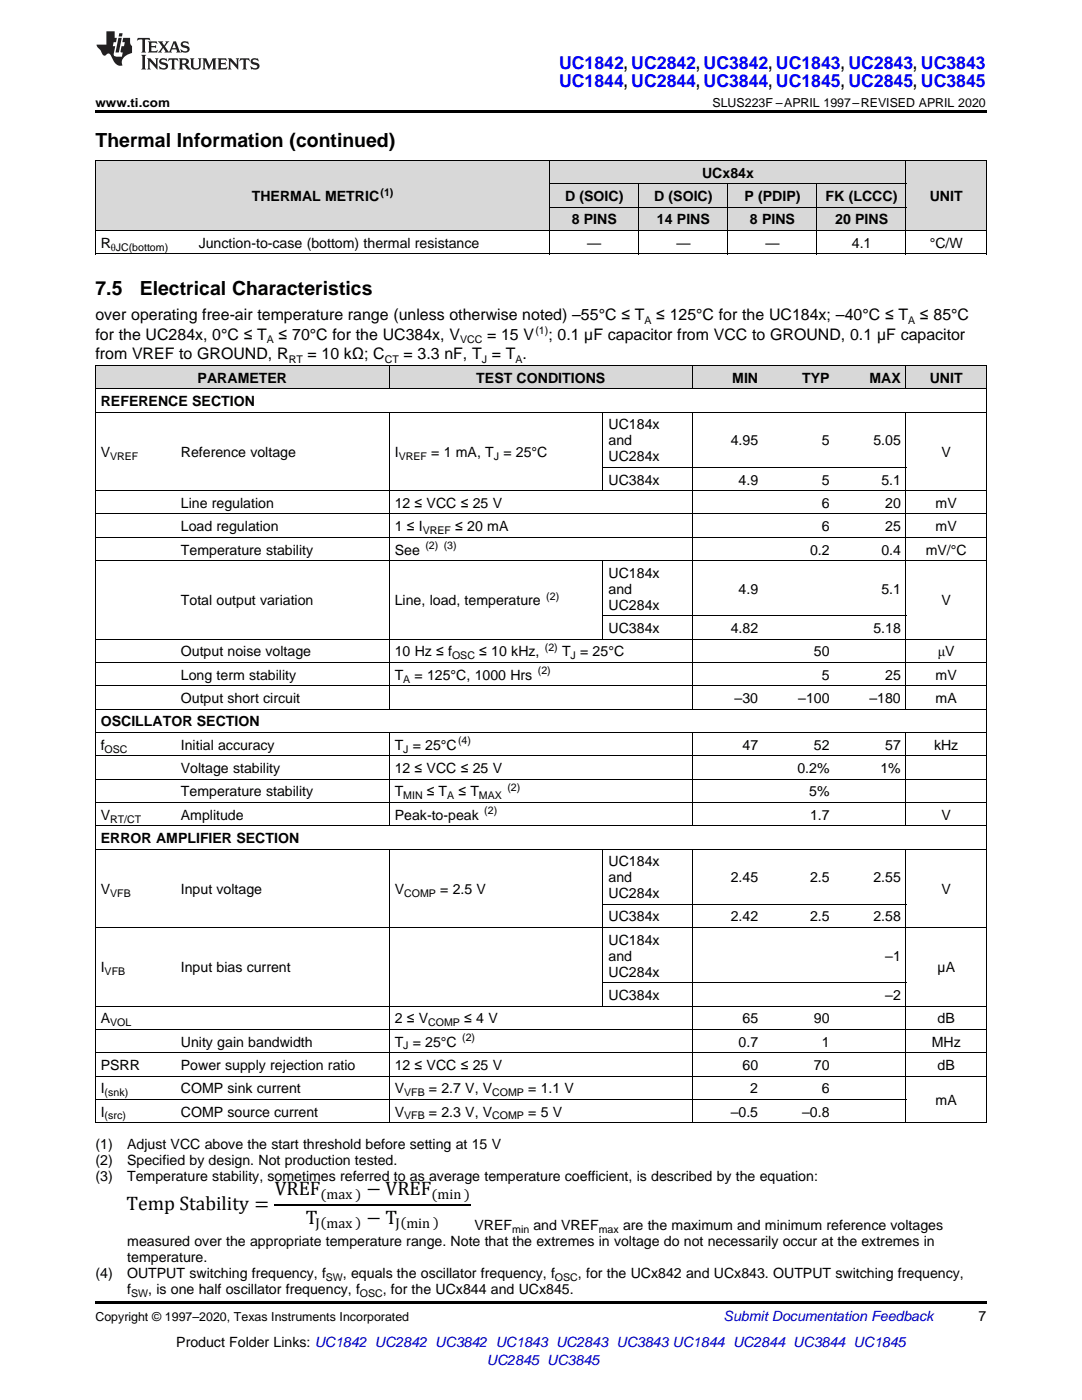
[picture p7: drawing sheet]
<svg xmlns="http://www.w3.org/2000/svg" width="216mm" height="279mm" viewBox="0 0 216 279" stroke-linecap="round" stroke-linejoin="round" font-family="sans-serif">
<defs><g id="words">
<g font-size="3.9">
<text x="19" y="29.3">Thermal Information (continued)</text>
<text x="19" y="58.8">7.5</text>
<text x="27.9" y="58.8">Electrical Characteristics</text>
<text x="54.8" y="238.5">VREF</text>
<text x="73.2" y="238.5">F VREF</text>
<text x="25.3" y="241.5">Temp Stability =</text>
<text x="61" y="244.2">T</text>
<text x="73.2" y="244.2">F T</text>
</g>
<g font-size="3.5" fill="#00f">
<text x="111.5" y="13.8">UC1842, UC2842, UC3842, UC1843, UC2843, UC3843</text>
<text x="111.5" y="17.3">UC1844, UC2844, UC3844, UC1845, UC2845, UC3845</text>
</g>
<g font-size="3.2">
<text x="19" y="64">over operating free-air temperature range (unless otherwise noted) –55°C ≤ T</text>
<text x="131" y="64">≤ 125°C for the UC184x; –40°C ≤ T</text>
<text x="183.6" y="64">≤ 85°C</text>
<text x="19" y="67.8">for the UC284x, 0°C ≤ T</text>
<text x="19" y="71.7">from VREF to GROUND, R</text>
<text x="55.6" y="67.8">≤ 70°C for the UC384x, V</text>
<text x="61.4" y="71.7">= 10 kΩ; C</text>
<text x="80.5" y="71.7">= 3.3 nF, T = T .</text>
<text x="97.2" y="67.8">= 15 V</text>
<text x="109.4" y="67.8">; 0.1 µF capacitor from VCC to GROUND, 0.1 µF capacitor</text>
</g>
<g font-size="2.8">
<text x="140.1" y="35.5">UCx84x</text>
<text x="50.2" y="40.1">THERMAL METRIC</text>
<text x="112.7" y="40.1">D (SOIC)</text>
<text x="130.5" y="40.1">D (SOIC)</text>
<text x="148.6" y="40.1">P (PDIP)</text>
<text x="164.7" y="40.1">FK (LCCC)</text>
<text x="185.5" y="40.1">UNIT</text>
<text x="114.1" y="44.8">8 PINS</text>
<text x="131.1" y="44.8">14 PINS</text>
<text x="149.6" y="44.8">8 PINS</text>
<text x="166.7" y="44.8">20 PINS</text>
<text x="20.1" y="49.5">R</text>
<text x="39.7" y="49.5">Junction-to-case (bottom) thermal resistance</text>
<text x="117.2" y="49.5">—</text>
<text x="135" y="49.5">—</text>
<text x="152.8" y="49.5">—</text>
<text x="170" y="49.5">4.1</text>
<text x="185.5" y="49.5">°C/W</text>
<text x="39.4" y="76.4">PARAMETER</text>
<text x="95" y="76.4">TEST CONDITIONS</text>
<text x="146.1" y="76.4">MIN</text>
<text x="160.1" y="76.4">TYP</text>
<text x="173.5" y="76.4">MAX</text>
<text x="185.5" y="76.4">UNIT</text>
<text x="20.1" y="81">REFERENCE SECTION</text>
<text x="121.4" y="85.7">UC184x</text>
<text x="121.4" y="88.9">and</text>
<text x="145.8" y="88.9">4.95</text>
<text x="164" y="88.9">5</text>
<text x="174.3" y="88.9">5.05</text>
<text x="20.1" y="91.2">V</text>
<text x="36.1" y="91.2">Reference voltage</text>
<text x="78.8" y="91.2">I</text>
<text x="86" y="91.2">= 1 mA, T = 25°C</text>
<text x="121.4" y="92">UC284x</text>
<text x="187.9" y="91.2">V</text>
<text x="36.1" y="101.4">Line regulation</text>
<text x="78.8" y="101.4">12 ≤ VCC ≤ 25 V</text>
<text x="121.4" y="96.7">UC384x</text>
<text x="147.4" y="96.7">4.9</text>
<text x="164" y="96.7">5</text>
<text x="164" y="101.4">6</text>
<text x="175.9" y="96.7">5.1</text>
<text x="176.6" y="101.4">20</text>
<text x="186.7" y="101.4">mV</text>
<text x="36.1" y="106">Load regulation</text>
<text x="78.8" y="106">1 ≤ I</text>
<text x="90.8" y="106">≤ 20 mA</text>
<text x="164" y="106">6</text>
<text x="176.6" y="106">25</text>
<text x="186.7" y="106">mV</text>
<text x="36.1" y="110.7">Temperature stability</text>
<text x="78.8" y="110.7">See</text>
<text x="161.6" y="110.7">0.2</text>
<text x="175.9" y="110.7">0.4</text>
<text x="184.7" y="110.7">mV/°C</text>
<text x="121.4" y="115.3">UC184x</text>
<text x="121.4" y="118.5">and</text>
<text x="147.4" y="118.5">4.9</text>
<text x="175.9" y="118.5">5.1</text>
<text x="36.1" y="120.8">Total output variation</text>
<text x="78.8" y="120.8">Line, load, temperature</text>
<text x="121.4" y="121.7">UC284x</text>
<text x="187.9" y="120.8">V</text>
<text x="36.1" y="131">Output noise voltage</text>
<text x="78.8" y="131">10 Hz ≤ f</text>
<text x="95.6" y="131">≤ 10 kHz,</text>
<text x="112.1" y="131">T = 25°C</text>
<text x="121.4" y="126.3">UC384x</text>
<text x="145.8" y="126.3">4.82</text>
<text x="162.4" y="131">50</text>
<text x="174.3" y="126.3">5.18</text>
<text x="187.1" y="131">μV</text>
<text x="36.1" y="135.6">Long term stability</text>
<text x="78.8" y="135.6">T</text>
<text x="82.7" y="135.6">= 125°C, 1000 Hrs</text>
<text x="164" y="135.6">5</text>
<text x="176.6" y="135.6">25</text>
<text x="186.7" y="135.6">mV</text>
<text x="36.1" y="140.3">Output short circuit</text>
<text x="146.6" y="140.3">–30</text>
<text x="159.3" y="140.3">–100</text>
<text x="173.5" y="140.3">–180</text>
<text x="186.7" y="140.3">mA</text>
<text x="20.1" y="145">OSCILLATOR SECTION</text>
<text x="20.1" y="149.6">f</text>
<text x="36.1" y="149.6">Initial accuracy</text>
<text x="78.8" y="149.6">T = 25°C</text>
<text x="148.2" y="149.6">47</text>
<text x="162.4" y="149.6">52</text>
<text x="176.6" y="149.6">57</text>
<text x="186.4" y="149.6">kHz</text>
<text x="36.1" y="154.3">Voltage stability</text>
<text x="78.8" y="154.3">12 ≤ VCC ≤ 25 V</text>
<text x="159.1" y="154.3">0.2%</text>
<text x="175.7" y="154.3">1%</text>
<text x="36.1" y="158.9">Temperature stability</text>
<text x="78.8" y="158.9">T</text>
<text x="85.2" y="158.9">≤ T</text>
<text x="91.5" y="158.9">≤ T</text>
<text x="161.5" y="158.9">5%</text>
<text x="20.1" y="163.6">V</text>
<text x="36.1" y="163.6">Amplitude</text>
<text x="78.8" y="163.6">Peak-to-peak</text>
<text x="161.6" y="163.6">1.7</text>
<text x="187.9" y="163.6">V</text>
<text x="20.1" y="168.2">ERROR AMPLIFIER SECTION</text>
<text x="121.4" y="172.9">UC184x</text>
<text x="20.1" y="178.4">V</text>
<text x="36.1" y="178.4">Input voltage</text>
<text x="78.8" y="178.4">V</text>
<text x="87.8" y="178.4">= 2.5 V</text>
<text x="121.4" y="176.1">and</text>
<text x="121.4" y="179.2">UC284x</text>
<text x="145.8" y="176.1">2.45</text>
<text x="161.6" y="176.1">2.5</text>
<text x="174.3" y="176.1">2.55</text>
<text x="187.9" y="178.4">V</text>
<text x="121.4" y="183.9">UC384x</text>
<text x="145.8" y="183.9">2.42</text>
<text x="161.6" y="183.9">2.5</text>
<text x="174.3" y="183.9">2.58</text>
<text x="121.4" y="188.6">UC184x</text>
<text x="121.4" y="191.7">and</text>
<text x="176.6" y="191.7">–1</text>
<text x="20.1" y="194.1">I</text>
<text x="36.1" y="194.1">Input bias current</text>
<text x="121.4" y="194.9">UC284x</text>
<text x="187.1" y="194.1">µA</text>
<text x="121.4" y="199.6">UC384x</text>
<text x="176.6" y="199.6">–2</text>
<text x="20.1" y="204.2">A</text>
<text x="36.1" y="208.9">Unity gain bandwidth</text>
<text x="78.8" y="204.2">2 ≤ V</text>
<text x="78.8" y="208.9">T = 25°C</text>
<text x="92.6" y="204.2">≤ 4 V</text>
<text x="147.4" y="208.9">0.7</text>
<text x="148.2" y="204.2">65</text>
<text x="162.4" y="204.2">90</text>
<text x="164" y="208.9">1</text>
<text x="185.9" y="208.9">MHz</text>
<text x="187.1" y="204.2">dB</text>
<text x="20.1" y="213.5">PSRR</text>
<text x="36.1" y="213.5">Power supply rejection ratio</text>
<text x="78.8" y="213.5">12 ≤ VCC ≤ 25 V</text>
<text x="148.2" y="213.5">60</text>
<text x="162.4" y="213.5">70</text>
<text x="187.1" y="213.5">dB</text>
<text x="20.1" y="218.2">I</text>
<text x="36.1" y="218.2">COMP sink current</text>
<text x="78.8" y="218.2">V</text>
<text x="85.6" y="218.2">= 2.7 V, V</text>
<text x="105.4" y="218.2">= 1.1 V</text>
<text x="149.7" y="218.2">2</text>
<text x="164" y="218.2">6</text>
<text x="186.7" y="220.5">mA</text>
<text x="20.1" y="222.8">I</text>
<text x="36.1" y="222.8">COMP source current</text>
<text x="78.8" y="222.8">V</text>
<text x="85.6" y="222.8">= 2.3 V, V</text>
<text x="105.4" y="222.8">= 5 V</text>
<text x="145.8" y="222.8">–0.5</text>
<text x="160.1" y="222.8">–0.8</text>
<text x="19" y="229.3">(1)</text>
<text x="19" y="232.5">(2)</text>
<text x="25.4" y="229.3">Adjust VCC above the start threshold before setting at 15 V</text>
<text x="25.4" y="232.5">Specified by design. Not production tested.</text>
<text x="19" y="235.7">(3)</text>
<text x="25.4" y="235.7">Temperature stability, sometimes referred to as average temperature coefficient, is described by the equation:</text>
<text x="64" y="239.2">:max ;</text>
<text x="86.1" y="239.2">:min ;</text>
<text x="63" y="245">J:max ;</text>
<text x="78.9" y="245">J:min ;</text>
<text x="94.7" y="245.5">VREF</text>
<text x="106.4" y="245.5">and VREF</text>
<text x="124.3" y="245.5">are the maximum and minimum reference voltages</text>
<text x="25.4" y="248.7">measured over the appropriate temperature range. Note that the extremes in voltage do not necessarily occur at the extremes in</text>
<text x="25.4" y="251.9">temperature.</text>
<text x="19" y="255.1">(4)</text>
<text x="25.4" y="255.1">OUTPUT switching frequency, f</text>
<text x="68.4" y="255.1">, equals the oscillator frequency, f</text>
<text x="115.3" y="255.1">, for the UCx842 and UCx843. OUTPUT switching frequency,</text>
<text x="25.4" y="258.2">f</text>
<text x="29.6" y="258.2">, is one half oscillator frequency, f</text>
<text x="76.4" y="258.2">, for the UCx844 and UCx845.</text>
<text x="195.3" y="263.6">7</text>
<text x="35.2" y="268.9">Product Folder Links: UC1842 UC2842 UC3842 UC1843 UC2843 UC3843 UC1844 UC2844 UC3844 UC1845</text>
</g>
<g font-size="2.8" fill="#0000c8">
<text x="144.4" y="263.6">Submit Documentation Feedback</text>
<text x="97.2" y="272.4">UC2845 UC3845</text>
</g>
<g font-size="2.5">
<text x="19" y="21.4">www.ti.com</text>
<text x="142.2" y="21.4">SLUS223F –APRIL 1997–REVISED APRIL 2020</text>
<text x="19" y="263.6">Copyright © 1997–2020, Texas Instruments Incorporated</text>
</g>
<g font-size="2.1">
<text x="75.9" y="39">(1)</text>
<text x="22.1" y="50">θJC(bottom)</text>
<text x="128.6" y="64.6">A</text>
<text x="181.2" y="64.6">A</text>
<text x="53.2" y="68.5">A</text>
<text x="91.8" y="68.5">VCC</text>
<text x="106.8" y="66.6">(1)</text>
<text x="57.6" y="72.4">RT</text>
<text x="76.8" y="72.4">CT</text>
<text x="96.1" y="72.4">J</text>
<text x="102.9" y="72.4">A</text>
<text x="22" y="91.8">VREF</text>
<text x="79.6" y="91.8">VREF</text>
<text x="98.5" y="91.8">J</text>
<text x="84.3" y="106.6">VREF</text>
<text x="84.9" y="109.5">(2) (3)</text>
<text x="109" y="119.7">(2)</text>
<text x="90.2" y="131.6">OSC</text>
<text x="108.7" y="129.9">(2)</text>
<text x="113.8" y="131.6">J</text>
<text x="80.5" y="136.2">A</text>
<text x="107.3" y="134.5">(2)</text>
<text x="91.4" y="148.5">(4)</text>
<text x="20.9" y="150.2">OSC</text>
<text x="80.5" y="150.2">J</text>
<text x="80.5" y="159.5">MIN</text>
<text x="89.2" y="159.5">A</text>
<text x="95.6" y="159.5">MAX</text>
<text x="101.2" y="157.8">(2)</text>
<text x="22" y="164.1">RT/CT</text>
<text x="96.6" y="162.5">(2)</text>
<text x="22" y="179">VFB</text>
<text x="80.6" y="179">COMP</text>
<text x="20.9" y="194.6">VFB</text>
<text x="22" y="204.8">VOL</text>
<text x="80.5" y="209.4">J</text>
<text x="85.4" y="204.8">COMP</text>
<text x="92.2" y="207.8">(2)</text>
<text x="20.9" y="218.8">(snk)</text>
<text x="80.6" y="218.8">VFB</text>
<text x="98.2" y="218.8">COMP</text>
<text x="20.9" y="223.4">(src)</text>
<text x="80.6" y="223.4">VFB</text>
<text x="98.2" y="223.4">COMP</text>
<text x="102.2" y="246.1">min</text>
<text x="119.5" y="246.1">max</text>
<text x="65" y="255.6">SW</text>
<text x="110.7" y="255.6">OSC</text>
<text x="26.2" y="258.8">SW</text>
<text x="71.8" y="258.8">OSC</text>
</g>
</g></defs>
<g fill="#d8d8d8">
<path d="M19 73h16v4.6h-16z"/>
<path d="M35 73h42.7v4.6h-42.7z"/>
<path d="M77.7 73h42.7v4.6h-42.7z"/>
<path d="M120.4 73h17.7v4.6h-17.7z"/>
<path d="M138.1 73h14.3v4.6h-14.3z"/>
<path d="M152.4 73h14.2v4.6h-14.2z"/>
<path d="M166.6 73h14.2v4.6h-14.2z"/>
<path d="M180.8 73h16v4.6h-16z"/>
<path d="M19 32.1h19.6v14h-19.6z"/>
<path d="M38.6 32.1h71.1v14h-71.1z"/>
<path d="M180.8 32.1h16v14h-16z"/>
<path d="M109.7 41.4h17.8v4.7h-17.8z"/>
<path d="M127.5 41.4h17.8v4.7h-17.8z"/>
<path d="M145.3 41.4h17.8v4.7h-17.8z"/>
<path d="M163.1 41.4h17.7v4.7h-17.7z"/>
<path d="M109.7 36.8h17.8v4.6h-17.8z"/>
<path d="M127.5 36.8h17.8v4.6h-17.8z"/>
<path d="M145.3 36.8h17.8v4.6h-17.8z"/>
<path d="M163.1 36.8h17.7v4.6h-17.7z"/>
<path d="M109.7 32.1h17.8v4.7h-17.8z"/>
<path d="M127.5 32.1h17.8v4.7h-17.8z"/>
<path d="M145.3 32.1h17.8v4.7h-17.8z"/>
<path d="M163.1 32.1h17.7v4.7h-17.7z"/>
</g>
<path d="M19 22h177.8v.5h-177.8zM19 50.7h.2zM109.6 50.7h.1zM127.4 50.7h.1zM145.2 50.7h.1zM162.9 50.7h.2zM180.7 50.7h.1zM196.7 50.7h.1zM19 259.7h177.8v.5h-177.8z" fill="#000"/>
<path d="M54.8 240.4h39.2" fill="none" stroke="#000" stroke-width=".26"/>
<g fill="none" stroke="#000" stroke-width=".2">
<path d="M19 32h177.8M19.1 32.1v18.6M109.7 32.1v18.6M109.7 36.7h71.1M127.4 36.7v14M145.2 36.7v14M163 36.7v14M180.8 32.1v18.6M196.8 32.1v18.6M19 50.7h177.8M19 46h177.8M109.7 41.4h71.1"/>
<path d="M19 72.9l177.8 .1v151.1M19 77.6h177.8M19.1 73v151.1M77.7 73v4.6M138.1 73v4.6M180.8 73v4.6M19 97.9h177.8M19 82.3h177.8M77.7 82.3v59.3M120.3 82.3v15.7M120.4 93.3h60.4M138.1 82.3v59.3"/>
<path d="M180.8 82.3v59.3M19 111.9h177.8M19 107.2h177.8M19 102.6h177.8M120.3 111.9v15.7M19 136.9h177.8M19 132.2h177.8M19 127.5h177.8M120.4 122.9h60.4M19 155.5h177.8M19 150.8h177.8M19 146.2h177.8"/>
<path d="M19 141.5h177.8M77.7 146.2v18.7M138.1 146.2v18.7M180.8 146.2v18.7M19 169.5h177.8M19 164.8h177.8M19 160.1h177.8M77.7 169.5v54.6M120.3 169.5v31.3M138.1 169.5v54.6M180.8 169.5v54.6M19 185.1h177.8"/>
<path d="M120.4 196.1h60.4M120.4 180.5h60.4M19 219.4h161.8M19 214.8h177.8M19 210.1h177.8M19 205.4h177.8M19 200.8h177.8M19 224.1h177.8"/>
</g>
<g fill="#231f20">
<path d="M27.5 7.6l-.1 .5 .4-.2h.6v.1v2.1l-.2 .4h1l-.3-.4v-2.1l.1-.1h.5l.5 .2-.2-.5zM29.5 8.3l.2 .3v1.5l-.2 .4h1.8l.2-.6a1.04 1.04 0 0 1-1.3 .2v-.7h.6l.3 .2v-.6l-.3 .2h-.6v-.6l.8-.1 .4 .3-.2-.5zM31.5 8.3l.9 1.1-.9 1.1h.8l-.2-.2 .5-.7 .4 .7-.2 .2h1.5l-.1-.2 .1-.4h.9l.1 .4-.2 .2h1l-.3-.3-.7-1.9h-.5l-.9 2-.8-1 .9-1h-.8l.1 .3-.3 .5-.4-.6 .2-.2zM34.7 8.6l.4 1h-.7zM36.3 8.4a.63 .63 0 0 0-.2 .7 .63 .63 0 0 0 .6 .4l.6 .2 .1 .2a.75 .75 0 0 1-.7 .4 .75 .75 0 0 1-.6-.5l.1 .7 .1-.1a1.11 1.11 0 0 0 1.5-.6 1.13 1.13 0 0 0-1.2-.8l-.1-.4a1.04 1.04 0 0 1 1.2 .2l-.2-.5-.1 .1-.5-.2zM28.2 10.9l.2 .4v2.2l-.2 .4h1l-.3-.4v-2.2l.3-.4zM29.3 11.6l.3 .4v1.5l-.3 .4h.8l-.2-.4v-1.3l1.5 1.7v-1.9l.2-.4h-.7l.2 .4v.9l-1.1-1.3zM32 11.8a.62 .62 0 0 0-.2 .7 .62 .62 0 0 0 .6 .4l.6 .1 .1 .3a.76 .76 0 0 1-.7 .3 .76 .76 0 0 1-.6-.4l.1 .7 .1-.1a1.11 1.11 0 0 0 1.5-.6 1.13 1.13 0 0 0-1.2-.8l-.1-.4a1.04 1.04 0 0 1 1.2 .2l-.2-.6-.1 .1-.5-.1zM33.7 11.6l-.2 .6a.61 .61 0 0 1 .8-.3v1.6l-.2 .4h.9l-.2-.4v-1.6a.63 .63 0 0 1 .8 .3l-.2-.6zM35.6 11.6l.3 .4v1.5l-.3 .4h1l-.2-.2v-.8l.5 .2a.76 .76 0 0 0 1.2 .7l-1-1a.58 .58 0 0 0 .6-.5 .58 .58 0 0 0-.5-.6zM36.4 11.9h.1a.45 .45 0 0 1 .5 .1 .45 .45 0 0 1 .1 .5l-.7 .2zM37.9 11.6l.2 .2a2.17 2.17 0 0 0 .3 1.9 .99 .99 0 0 0 1.6-.6v-1.1l.2-.4h-.7l.2 .2a1.92 1.92 0 0 1-.2 1.8 .6 .6 0 0 1-.9-.5v-1.1l.2-.4zM40.4 11.6l.2 .4v1.5l-.2 .4h.7l-.2-.4v-1.4l.8 1.8 .8-1.8v1.4l-.2 .4h.9l-.2-.4v-1.5l.2-.4h-.8l-.6 1.5-.6-1.5zM43.4 11.6l.2 .4v1.5l-.2 .4h1.8l.2-.6a1.04 1.04 0 0 1-1.3 .1v-.6h.5l.4 .2v-.6l-.4 .2h-.5v-.7h.8l.3 .3-.1-.6zM45.5 11.6l.2 .4v1.5l-.2 .4h.7l-.2-.4v-1.3l1.5 1.7v-1.9l.2-.4h-.7l.2 .4v.9l-1.1-1.3zM47.9 11.6l-.1 .6a.61 .61 0 0 1 .8-.3v1.6l-.3 .4h1l-.3-.4 .1-1.6a.63 .63 0 0 1 .7 .3l-.1-.6zM50.2 11.8a.62 .62 0 0 0-.2 .7 .62 .62 0 0 0 .6 .4l.6 .1 .2 .3a.76 .76 0 0 1-.8 .3 .76 .76 0 0 1-.6-.4l.1 .7 .2-.1a1.11 1.11 0 0 0 1.5-.6 1.13 1.13 0 0 0-1.3-.8l-.1-.4a1.04 1.04 0 0 1 1.2 .2l-.1-.6-.2 .1-.5-.1z"/>
<path d="M21.2 6.3v2.6h-1.9l.1 .4 .7 .9a.91 .91 0 0 0 1 .8 .56 .56 0 0 1 .5-.3 .56 .56 0 0 1 .5 .3l.4 .8a1.53 1.53 0 0 0 1.9 1.2 1.54 1.54 0 0 1 1-2.1l.9-.3v-1.4a1.52 1.52 0 0 1-.3-1.6h-1.4l-.2 .8h.5l-.2 .8h-.4l-.2 1v.2l.4 .1-.2 .8a1.93 1.93 0 0 1-1.6-.3l.3-1.8h-.5l.2-.8h.4l.2-.8h-.4v-1.3zM23.6 7.6l-.6 2.9h.7l.6-2.9zM23.8 6.6l-.1 .7h.6l.2-.7z"/>
</g>
<use href="#words"/>
</svg>
